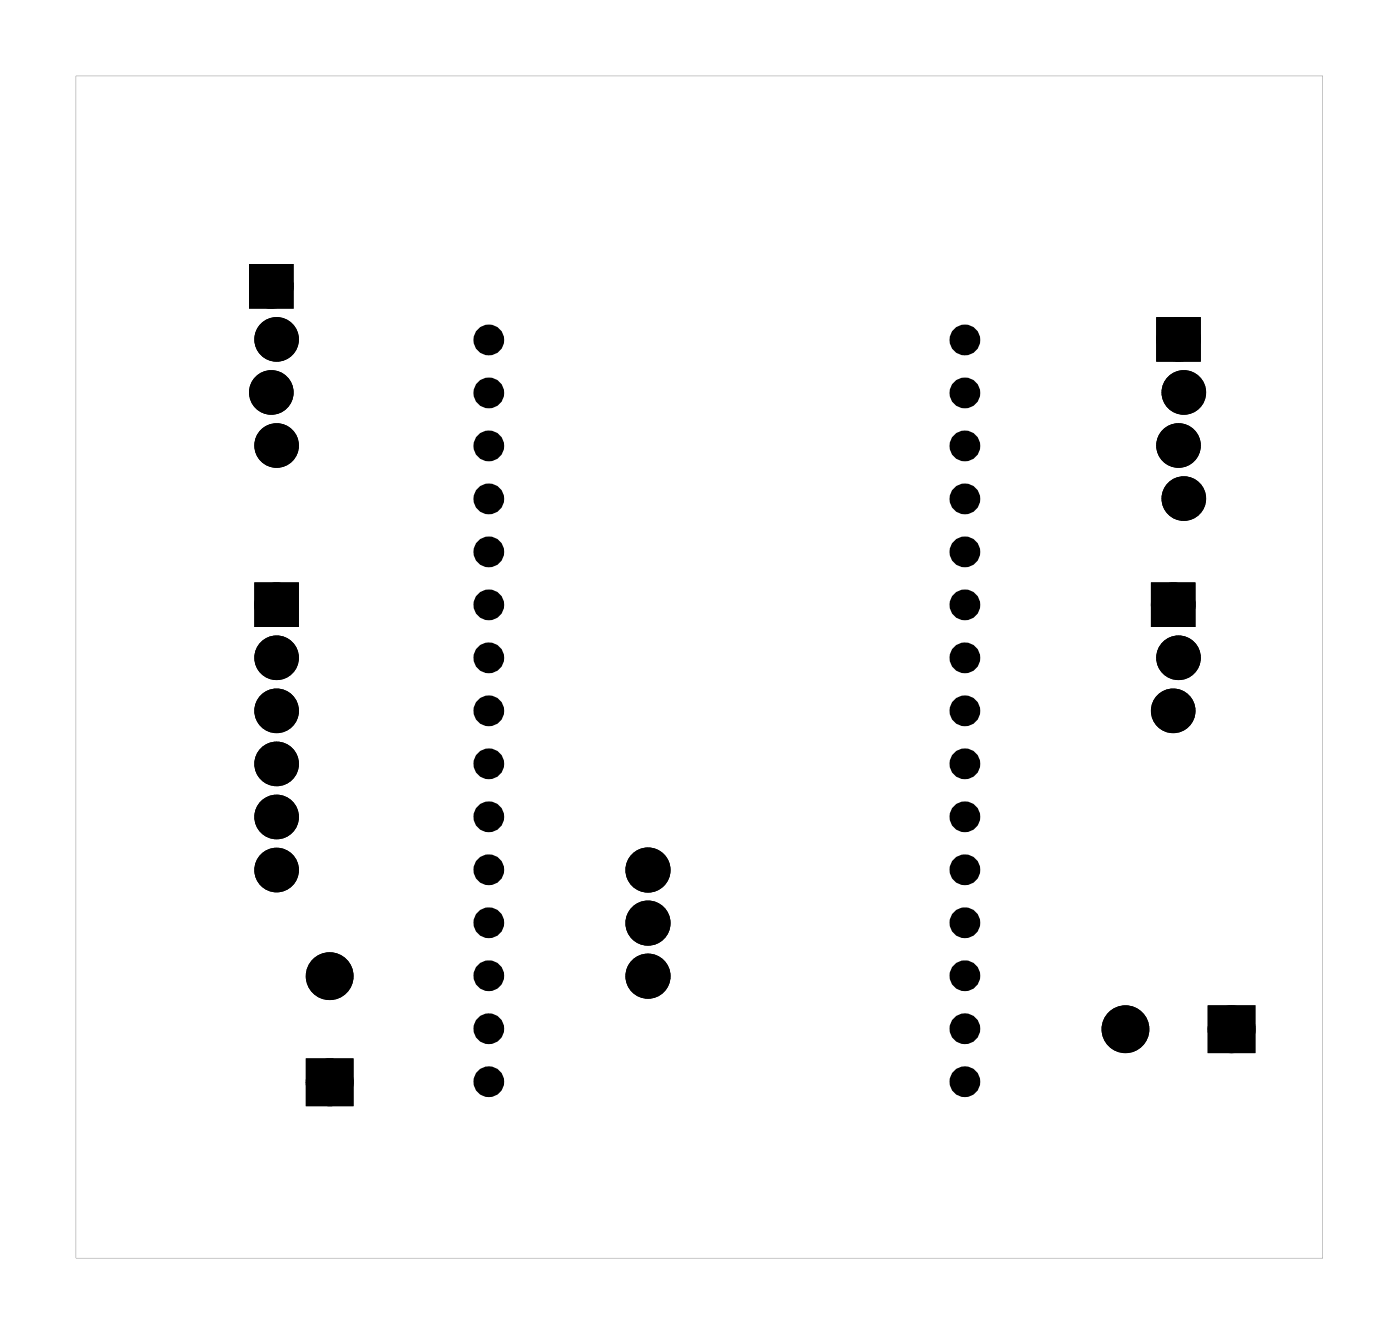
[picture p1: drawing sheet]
<svg xmlns="http://www.w3.org/2000/svg" width="67mm" height="64mm" viewBox="0 0 67 64" stroke-linecap="round" stroke-linejoin="round" font-family="sans-serif">
<g fill="#000">
<path d="M15 51h1.5v1.6h-1.5zM58.2 48.5h1.5v1.5h-1.5z"/>
<path d="M12 12.8v1.8h1.9v-1.8zM12.5 13.7a.51 .51 0 0 1 1 0 .51 .51 0 0 1-1 0z"/>
<path d="M12 12.8v1.8h1.9v-1.8zM12.5 13.7a.51 .51 0 0 1 1 0 .51 .51 0 0 1-1 0z"/>
<path d="M55.5 15.3v1.9h1.9v-1.9zM55.9 16.2a.51 .51 0 0 1 1 0 .51 .51 0 0 1-1 0z"/>
<path d="M55.5 15.3v1.9h1.9v-1.9zM55.9 16.2a.51 .51 0 0 1 1 0 .51 .51 0 0 1-1 0z"/>
<path d="M3.6 3.6v56.6h59.7v-56.6zM3.6 3.6h59.7v56.6h-59.7z"/>
<path d="M12.3 28v1.9h1.9v-1.9zM12.7 28.9a.55 .55 0 0 1 1.1 0 .55 .55 0 0 1-1.1 0z"/>
<path d="M12.3 28v1.9h1.9v-1.9zM12.7 28.9a.55 .55 0 0 1 1.1 0 .55 .55 0 0 1-1.1 0z"/>
<path d="M55.2 28v1.9h1.9v-1.9zM55.7 28.9a.51 .51 0 0 1 1 0 .51 .51 0 0 1-1 0z"/>
<path d="M55.2 28v1.9h1.9v-1.9zM55.7 28.9a.51 .51 0 0 1 1 0 .51 .51 0 0 1-1 0z"/>
</g>
<g fill="#000">
<circle cx="13" cy="18.8" r=".72"/>
<circle cx="13" cy="13.7" r=".72"/>
<circle cx="13.2" cy="16.2" r=".72"/>
<circle cx="23.4" cy="18.8" r=".45"/>
<circle cx="23.4" cy="16.3" r=".45"/>
<circle cx="46.2" cy="18.8" r=".45"/>
<circle cx="46.2" cy="16.3" r=".45"/>
<circle cx="56.4" cy="16.2" r=".72"/>
<circle cx="56.7" cy="18.8" r=".72"/>
<circle cx="13.2" cy="21.3" r=".72"/>
<circle cx="13.2" cy="36.6" r=".72"/>
<circle cx="13.2" cy="31.5" r=".72"/>
<circle cx="13.2" cy="39.1" r=".72"/>
<circle cx="13.2" cy="28.9" r=".72"/>
<circle cx="13.2" cy="34" r=".72"/>
<circle cx="23.4" cy="31.5" r=".45"/>
<circle cx="23.4" cy="23.9" r=".45"/>
<circle cx="23.4" cy="21.3" r=".45"/>
<circle cx="23.4" cy="29" r=".45"/>
<circle cx="23.4" cy="26.4" r=".45"/>
<circle cx="23.4" cy="34" r=".45"/>
<circle cx="23.4" cy="36.6" r=".45"/>
<circle cx="23.4" cy="39.1" r=".45"/>
<circle cx="46.2" cy="31.5" r=".45"/>
<circle cx="46.2" cy="23.9" r=".45"/>
<circle cx="46.2" cy="21.3" r=".45"/>
<circle cx="46.2" cy="29" r=".45"/>
<circle cx="46.2" cy="26.4" r=".45"/>
<circle cx="46.2" cy="34" r=".45"/>
<circle cx="46.2" cy="36.6" r=".45"/>
<circle cx="46.2" cy="39.1" r=".45"/>
<circle cx="56.2" cy="28.9" r=".72"/>
<circle cx="56.2" cy="34" r=".72"/>
<circle cx="56.4" cy="31.5" r=".72"/>
<circle cx="56.4" cy="21.3" r=".72"/>
<circle cx="56.7" cy="23.9" r=".72"/>
<circle cx="13.2" cy="41.6" r=".72"/>
<circle cx="15.8" cy="46.7" r=".76"/>
<circle cx="15.8" cy="51.8" r=".76"/>
<circle cx="23.4" cy="49.2" r=".45"/>
<circle cx="23.4" cy="44.2" r=".45"/>
<circle cx="23.4" cy="51.8" r=".45"/>
<circle cx="23.4" cy="46.7" r=".45"/>
<circle cx="23.4" cy="41.6" r=".45"/>
<circle cx="31" cy="41.6" r=".7"/>
<circle cx="31" cy="46.7" r=".7"/>
<circle cx="31" cy="44.2" r=".7"/>
<circle cx="46.2" cy="49.2" r=".45"/>
<circle cx="46.2" cy="44.2" r=".45"/>
<circle cx="46.2" cy="51.8" r=".45"/>
<circle cx="46.2" cy="46.7" r=".45"/>
<circle cx="46.2" cy="41.6" r=".45"/>
<circle cx="53.9" cy="49.3" r=".76"/>
<circle cx="59" cy="49.3" r=".76"/>
</g>
<g fill="none" stroke="#000" stroke-width=".58">
<circle cx="23.4" cy="18.8" r=".45"/>
<circle cx="23.4" cy="16.3" r=".45"/>
<circle cx="46.2" cy="18.8" r=".45"/>
<circle cx="46.2" cy="16.3" r=".45"/>
<circle cx="23.4" cy="39.1" r=".45"/>
<circle cx="23.4" cy="23.9" r=".45"/>
<circle cx="23.4" cy="21.3" r=".45"/>
<circle cx="23.4" cy="26.4" r=".45"/>
<circle cx="23.4" cy="29" r=".45"/>
<circle cx="23.4" cy="31.5" r=".45"/>
<circle cx="23.4" cy="34" r=".45"/>
<circle cx="23.4" cy="36.6" r=".45"/>
<circle cx="46.2" cy="23.9" r=".45"/>
<circle cx="46.2" cy="39.1" r=".45"/>
<circle cx="46.2" cy="21.3" r=".45"/>
<circle cx="46.2" cy="26.4" r=".45"/>
<circle cx="46.2" cy="31.5" r=".45"/>
<circle cx="46.2" cy="34" r=".45"/>
<circle cx="46.2" cy="29" r=".45"/>
<circle cx="46.2" cy="36.6" r=".45"/>
<circle cx="23.4" cy="46.7" r=".45"/>
<circle cx="23.4" cy="51.8" r=".45"/>
<circle cx="23.4" cy="49.2" r=".45"/>
<circle cx="23.4" cy="41.6" r=".45"/>
<circle cx="23.4" cy="44.2" r=".45"/>
<circle cx="46.2" cy="49.2" r=".45"/>
<circle cx="46.2" cy="51.8" r=".45"/>
<circle cx="46.2" cy="44.2" r=".45"/>
<circle cx="46.2" cy="46.7" r=".45"/>
<circle cx="46.2" cy="41.6" r=".45"/>
</g>
<g fill="none" stroke="#000" stroke-width=".69" stroke-linecap="butt">
<circle cx="13" cy="18.8" r=".72"/>
<circle cx="13" cy="13.7" r=".72"/>
<circle cx="13.2" cy="16.2" r=".72"/>
<circle cx="56.4" cy="16.2" r=".72"/>
<circle cx="56.7" cy="18.8" r=".72"/>
<circle cx="13.2" cy="21.3" r=".72"/>
<circle cx="13.2" cy="34" r=".72"/>
<circle cx="13.2" cy="36.6" r=".72"/>
<circle cx="13.2" cy="39.1" r=".72"/>
<circle cx="13.2" cy="28.9" r=".72"/>
<circle cx="13.2" cy="31.5" r=".72"/>
<circle cx="56.2" cy="34" r=".72"/>
<circle cx="56.2" cy="28.9" r=".72"/>
<circle cx="56.4" cy="21.3" r=".72"/>
<circle cx="56.4" cy="31.5" r=".72"/>
<circle cx="56.7" cy="23.9" r=".72"/>
<circle cx="13.2" cy="41.6" r=".72"/>
</g>
<g fill="none" stroke="#000" stroke-width=".25">
<path d="M12 12.8h1.9v1.8h-1.9zM55.5 15.3h1.9v1.9h-1.9zM12.3 28h1.9v1.9h-1.9zM55.2 28h1.9v1.9h-1.9z"/>
<circle cx="13" cy="13.7" r=".51"/>
<circle cx="56.4" cy="16.2" r=".51"/>
<circle cx="13.2" cy="28.9" r=".51"/>
<circle cx="56.2" cy="28.9" r=".51"/>
</g>
<g fill="none" stroke="#000" stroke-width=".76" stroke-linecap="butt">
<path d="M15 51h1.5v1.6h-1.5zM58.2 48.5h1.5v1.5h-1.5z"/>
<circle cx="15.8" cy="51.8" r=".76"/>
<circle cx="15.8" cy="46.7" r=".76"/>
<circle cx="31" cy="44.2" r=".7"/>
<circle cx="31" cy="41.6" r=".7"/>
<circle cx="31" cy="46.7" r=".7"/>
<circle cx="53.9" cy="49.3" r=".76"/>
<circle cx="59" cy="49.3" r=".76"/>
</g>
</svg>
